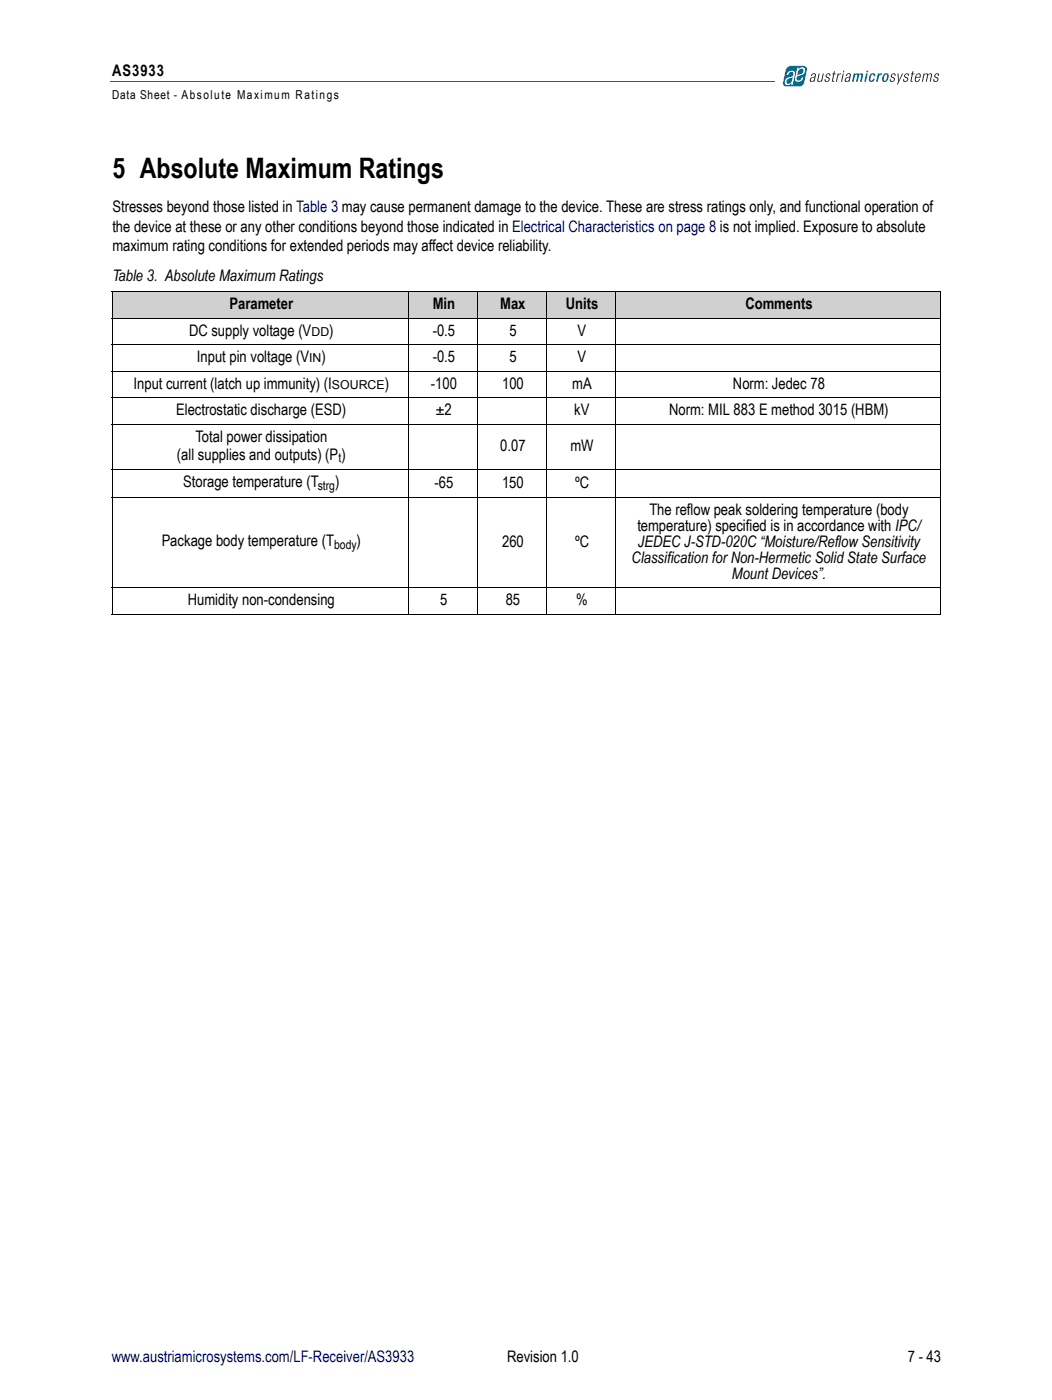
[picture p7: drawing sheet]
<svg xmlns="http://www.w3.org/2000/svg" width="210mm" height="279mm" viewBox="0 0 210 279" stroke-linecap="round" stroke-linejoin="round" font-family="sans-serif">
<defs><g id="words">
<text font-size="5.6" x="22.4" y="35.5">5 Absolute Maximum Ratings</text>
<g font-size="3.2">
<text x="22.4" y="15.2">AS3933</text>
<text x="22.4" y="42.3">Stresses beyond those listed in Table 3 may cause permanent damage to the device. These are stress ratings only, and functional operation of</text>
<text x="22.4" y="46.2">the device at these or any other conditions beyond those indicated in Electrical Characteristics on page 8 is not implied. Exposure to absolute</text>
<text x="22.4" y="50.1">maximum rating conditions for extended periods may affect device reliability.</text>
<text x="22.4" y="56.1">Table 3. Absolute Maximum Ratings</text>
<text x="45.8" y="61.7">Parameter</text>
<text x="86.4" y="61.7">Min</text>
<text x="99.8" y="61.7">Max</text>
<text x="112.9" y="61.7">Units</text>
<text x="148.7" y="61.7">Comments</text>
<text x="37.7" y="67">DC supply voltage (V</text>
<text x="65.7" y="67">)</text>
<text x="86.3" y="67">-0.5</text>
<text x="101.6" y="67">5</text>
<text x="115.2" y="67">V</text>
<text x="26.6" y="77.6">Input current (latch up immunity) (I</text>
<text x="39.3" y="72.3">Input pin voltage (V</text>
<text x="64.1" y="72.3">)</text>
<text x="76.8" y="77.6">)</text>
<text x="86" y="77.6">-100</text>
<text x="86.3" y="72.3">-0.5</text>
<text x="100.2" y="77.6">100</text>
<text x="101.6" y="72.3">5</text>
<text x="114.2" y="77.6">mA</text>
<text x="115.3" y="72.3">V</text>
<text x="146.3" y="77.6">Norm: Jedec 78</text>
<text x="35.2" y="82.9">Electrostatic discharge (ESD)</text>
<text x="87" y="82.9">±2</text>
<text x="114.6" y="82.9">kV</text>
<text x="133.5" y="82.9">Norm: MIL 883 E method 3015 (HBM)</text>
<text x="39" y="88.2">Total power dissipation</text>
<text x="35.3" y="91.7">(all supplies and outputs) (P )</text>
<text x="99.8" y="90.1">0.07</text>
<text x="113.8" y="90.1">mW</text>
<text x="36.6" y="97.3">Storage temperature (T</text>
<text x="66.9" y="97.3">)</text>
<text x="86.7" y="97.4">-65</text>
<text x="100.2" y="97.4">150</text>
<text x="114.7" y="97.4">ºC</text>
<text x="127.2" y="106">temperature) specified is in accordance with IPC/</text>
<text x="129.6" y="102.8">The reflow peak soldering temperature (body</text>
<text x="32.3" y="109.1">Package body temperature (T</text>
<text x="71.2" y="109.1">)</text>
<text x="100.2" y="109.2">260</text>
<text x="114.7" y="109.2">ºC</text>
<text x="126" y="112.4">Classification for Non-Hermetic Solid State Surface</text>
<text x="127.3" y="109.2">JEDEC J-STD-020C “Moisture/Reflow Sensitivity</text>
<text x="146" y="115.5">Mount Devices”.</text>
<text x="37.5" y="120.8">Humidity non-condensing</text>
<text x="87.9" y="120.8">5</text>
<text x="100.9" y="120.8">85</text>
<text x="115" y="120.8">%</text>
<text x="101.2" y="271.9">Revision 1.0</text>
<text x="181.1" y="271.9">7 - 43</text>
</g>
<text font-size="3.2" fill="#000096" x="22.3" y="271.9">www.austriamicrosystems.com/LF-Receiver/AS3933</text>
<g font-size="2.5">
<text x="22.4" y="19.8">Data Sheet - Absolute Maximum Ratings</text>
<text x="62.1" y="67">DD</text>
<text x="61.7" y="72.3">IN</text>
<text x="66.2" y="77.6">SOURCE</text>
<text x="67.5" y="92.2">t</text>
<text x="63.4" y="97.8">strg</text>
<text x="66.7" y="109.5">body</text>
</g>
</g></defs>
<path d="M22.1 16.2h132.5" fill="none" stroke="#006d8e" stroke-width=".2"/>
<path d="M157.1 13.4l.7-.3h2.5l.5 .1 .3 .6-.6 2.6a1.14 1.14 0 0 1-1 .9h-2.6l-.6-.2-.1-.7 .5-2.4z" fill="#006d8e"/>
<g fill="#fff">
<path d="M157.1 13.4l.7-.2h2.5a.66 .66 0 0 1 .7 .8l-.5 2.4a1.08 1.08 0 0 1-1 .9h-2.6a.66 .66 0 0 1-.7-.9l.6-2.4zM157.1 13.3l-.4 .7-.6 2.4 .2 .7 .6 .3h2.6a1.19 1.19 0 0 0 1.1-.9l.5-2.7-.3-.6-.5-.1h-2.5z"/>
<path d="M157.3 14.3a.85 .85 0 0 1 1.3 .2l-.4 2.4h-.3l.1-.4a.71 .71 0 0 1-1.1 .4 .71 .71 0 0 1-.1-1.2l1.1-.4a.46 .46 0 0 0 .4-.6 .46 .46 0 0 0-.6-.3l-.4 .6h-.4zM157.1 15.9l-.2 .6 .1 .2a.75 .75 0 0 0 1.1-.8l.1-.5z"/>
<path d="M159.1 13.5h.3l-.1 .4a.71 .71 0 0 1 1.1-.3 .71 .71 0 0 1 0 1.1l-1.1 .5a.46 .46 0 0 0-.3 .5 .46 .46 0 0 0 .6 .3l.4-.6h.3a.92 .92 0 0 1-.7 .9 .92 .92 0 0 1-1-.4zM159.5 13.9l-.4 1.2 .3-.2a.75 .75 0 0 0 .8-.3 .75 .75 0 0 0 0-.8l-.2-.1z"/>
</g>
<g fill="#1a171b">
<path d="M163.3 14.7h.2l-.2 1.5a.45 .45 0 0 0 .6-.4l.3-1.1h.2l-.4 1.6h-.2l.1-.2-.2 .1a.44 .44 0 0 1-.6 0z"/>
<path d="M164.9 14.8a.52 .52 0 0 1 .8 0v.3h-.2v-.2l-.2-.1-.4 .3v.1l.6 .4a.56 .56 0 0 1-.2 .7 .56 .56 0 0 1-.8-.2l.1-.3h.1a.32 .32 0 0 0 .2 .4 .32 .32 0 0 0 .4-.2 .32 .32 0 0 0-.1-.4l-.5-.3z"/>
<path d="M166.4 14.2h.2l-.1 .5h.3l-.1 .1h-.2l-.3 1.2v.1l.3 .1-.2 .1-.3-.1 .3-1.4h-.3l.1-.1h.2z"/>
<path d="M167.1 14.7h.2v.2l.5-.3v.2l-.5 .2-.3 1.3h-.2z"/>
<path d="M168.3 14.1h.2l-.1 .3h-.2zM168.2 14.7h.2l-.4 1.6h-.2z"/>
</g>
<g fill="#006d8e">
<path d="M170.4 14.7h.3l-.1 .1 .5-.2 .3 .3 .2-.2a.43 .43 0 0 1 .6 .1l-.3 1.5h-.3l.3-1.3-.2-.1-.3 .3-.3 1.1h-.3l.3-1.3-.2-.1-.3 .3-.3 1.1h-.3z"/>
<path d="M173.6 14.9a.56 .56 0 0 1 .6-.3 .56 .56 0 0 1 .5 .4l-.1 .2h-.3v-.3h-.2a.96 .96 0 0 0-.4 1.1l.3 .1 .2-.4h.3a.6 .6 0 0 1-.5 .6 .6 .6 0 0 1-.7-.5z"/>
<path d="M175.2 14.7h.3l-.1 .2 .3-.3h.3l-.1 .4-.4 .1-.4 1.2h-.3z"/>
<path d="M172.9 14.1h.4l-.1 .3h-.4zM172.8 14.7h.3l-.3 1.6h-.4z"/>
<path d="M176.6 14.9l-.1 .3a.64 .64 0 0 0 0 .9 .92 .92 0 0 0 .5-1.2zM176.3 14.9a.56 .56 0 0 1 .6-.3 .56 .56 0 0 1 .4 .5 .85 .85 0 0 1-.3 1 .85 .85 0 0 1-1 0v-.6z"/>
</g>
<g fill="#1a171b">
<path d="M177.9 14.8a.52 .52 0 0 1 .8 0v.3h-.2v-.2l-.2-.1-.4 .3v.1l.6 .4a.56 .56 0 0 1-.2 .7 .56 .56 0 0 1-.8-.2l.1-.3h.2a.32 .32 0 0 0 .1 .4 .32 .32 0 0 0 .5-.2 .32 .32 0 0 0-.2-.4l-.5-.3z"/>
<path d="M179.1 14.7h.2v1.4l.7-1.4h.2l-1.1 2.2h-.2l.3-.6z"/>
<path d="M180.5 14.8a.52 .52 0 0 1 .8 0v.3h-.2l.1-.2-.2-.1-.4 .3v.1l.6 .4a.56 .56 0 0 1-.3 .7 .56 .56 0 0 1-.7-.2v-.3h.2a.32 .32 0 0 0 .2 .4 .32 .32 0 0 0 .4-.2 .32 .32 0 0 0-.1-.4l-.5-.3z"/>
<path d="M182.1 14.2h.2l-.1 .5h.3l-.1 .1h-.3l-.2 1.2v.1l.2 .1-.1 .1-.3-.1 .2-1.4h-.2v-.1h.3z"/>
<path d="M184.3 14.7h.2l-.1 .2a.4 .4 0 0 1 .4-.3 .4 .4 0 0 1 .4 .3l.1-.1a.41 .41 0 0 1 .7 0l-.3 1.5h-.2l.2-1.5a.43 .43 0 0 0-.6 .4l-.2 1.1h-.2l.2-1.5a.42 .42 0 0 0-.5 .4l-.3 1.1h-.2z"/>
<path d="M186.5 14.8a.52 .52 0 0 1 .9 0l-.1 .3h-.1v-.2l-.2-.1-.4 .3v.1l.6 .4a.56 .56 0 0 1-.2 .7 .56 .56 0 0 1-.8-.2v-.3h.2a.32 .32 0 0 0 .2 .4 .32 .32 0 0 0 .4-.2 .32 .32 0 0 0-.1-.4l-.5-.3z"/>
<path d="M183.1 14.8l-.3 .6h.7l-.1-.6zM182.9 14.9a.47 .47 0 0 1 .5-.3 .47 .47 0 0 1 .3 .5v.4h-.9l-.1 .5 .3 .2 .4-.4h.2a.54 .54 0 0 1-.5 .5 .54 .54 0 0 1-.6-.4z"/>
<path d="M161.8 15.7v.3l.2 .2a.7 .7 0 0 0 .5-.8zM161.9 14.9a.54 .54 0 0 1 .9-.1l-.3 1.5h-.2l.1-.2a.44 .44 0 0 1-.7 .1 .44 .44 0 0 1 .1-.7l.7-.2v-.5a.39 .39 0 0 0-.5 .4h-.2z"/>
<path d="M168.8 15.7v.3l.2 .2a.7 .7 0 0 0 .5-.8zM168.9 14.9a.54 .54 0 0 1 .9-.1l-.3 1.5h-.2l.1-.2a.44 .44 0 0 1-.7 .1 .44 .44 0 0 1 .1-.7l.7-.2v-.5a.39 .39 0 0 0-.5 .4h-.2z"/>
</g>
<g fill="#d0d0d0">
<path d="M22.4 58.2h59.1v5.3h-59.1z"/>
<path d="M81.5 58.2h13.8v5.3h-13.8z"/>
<path d="M95.3 58.2h13.8v5.3h-13.8z"/>
<path d="M109.1 58.2h13.7v5.3h-13.7z"/>
<path d="M122.8 58.2h64.9v5.3h-64.9z"/>
</g>
<g fill="none" stroke="#000" stroke-width=".2">
<path d="M22.3 58.2h165.4M22.4 58.3v64.2M81.5 58.1v64.6M95.3 58.1v64.6M109.1 58.1v64.6M122.8 58.1v64.6M187.7 58.3v64.2M22.3 63.5h165.4M22.3 68.8h165.4M22.3 74.1h165.4M22.3 79.4h165.4M22.3 84.7h165.4"/>
<path d="M22.3 93.8h165.4M22.3 99.3h165.4M22.3 117.3h165.4M22.3 122.6h165.4"/>
</g>
<use href="#words"/>
</svg>
